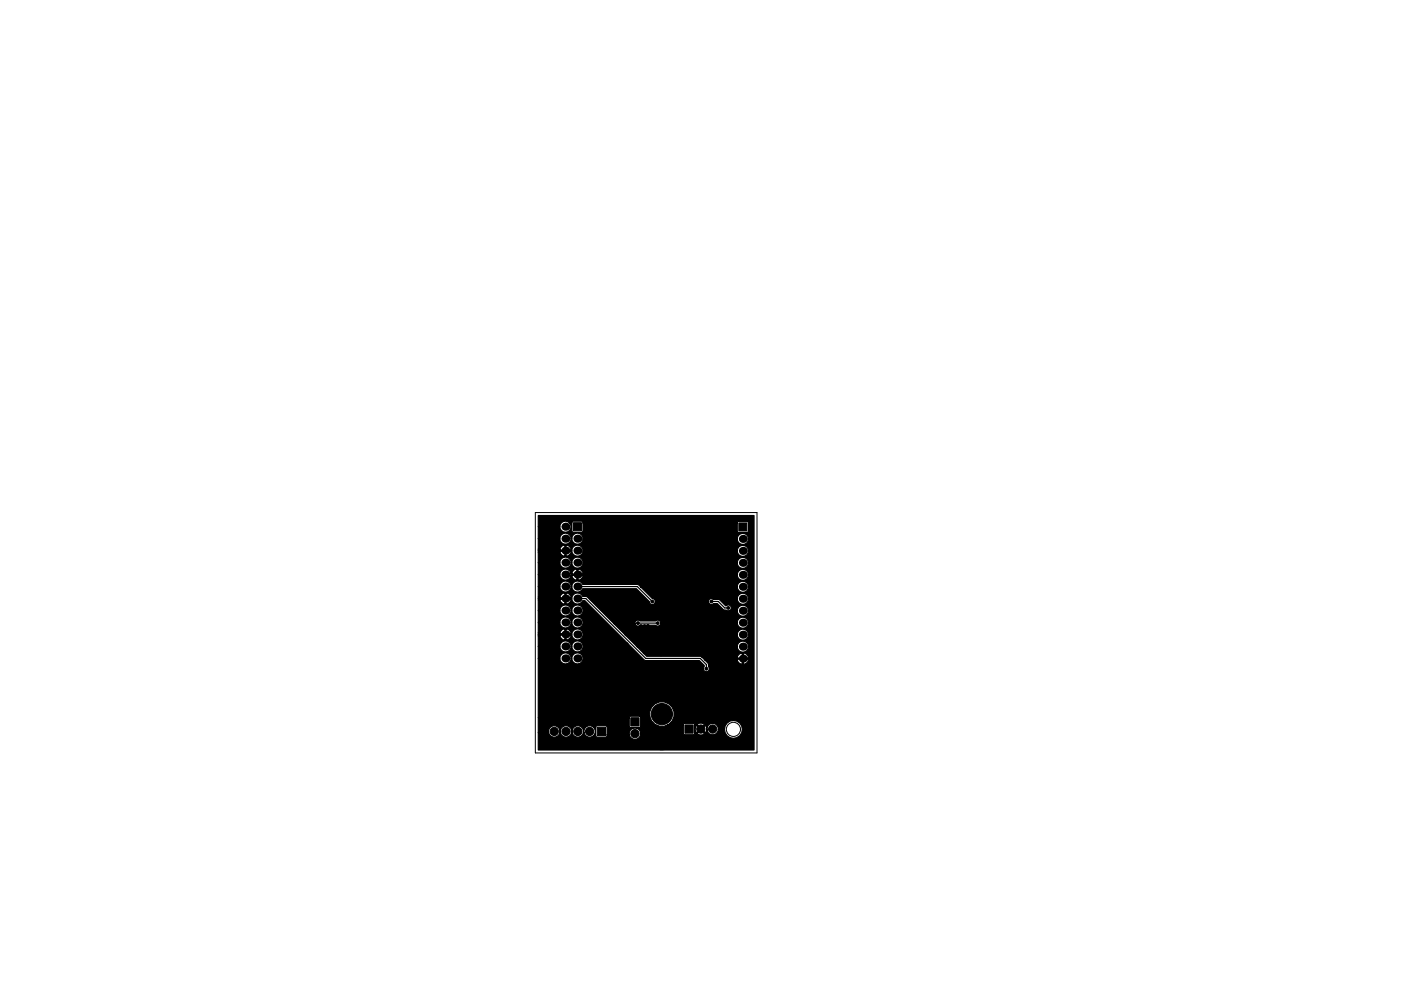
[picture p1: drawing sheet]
<svg xmlns="http://www.w3.org/2000/svg" width="297mm" height="210mm" viewBox="0 0 297 210" stroke-linecap="round" stroke-linejoin="round" font-family="sans-serif">
<g fill="none" stroke="#000" stroke-width=".21">
<path d="M113.5 108.7h47v51h-47z"/>
<circle cx="155.5" cy="154.7" r="1.5"/>
</g>
<g fill="#000" stroke="#000" stroke-width=".21">
<path d="M121.6 110.9h1.7v1.7h-1.7zM156.6 110.9h1.7v1.7h-1.7zM126.6 154.3h1.8v1.8h-1.8zM133.7 152.3h1.8v1.7h-1.8zM145.2 153.8h1.8v1.8h-1.8z"/>
<circle cx="117.9" cy="118.1" r=".3"/>
<circle cx="124.5" cy="114" r=".3"/>
<circle cx="124.5" cy="117.6" r=".3"/>
<circle cx="127.5" cy="112" r=".3"/>
<circle cx="129" cy="114" r=".3"/>
<circle cx="129" cy="117.6" r=".3"/>
<circle cx="133.1" cy="112" r=".3"/>
<circle cx="134.6" cy="117.6" r=".3"/>
<circle cx="137.2" cy="115.1" r=".3"/>
<circle cx="140.2" cy="118.1" r=".3"/>
<circle cx="145.8" cy="119.6" r=".3"/>
<circle cx="147.3" cy="119.6" r=".3"/>
<circle cx="149.4" cy="119.6" r=".3"/>
<circle cx="117.9" cy="130.3" r=".3"/>
<circle cx="117.9" cy="139.4" r=".3"/>
<circle cx="117.9" cy="133.3" r=".3"/>
<circle cx="117.9" cy="136.4" r=".3"/>
<circle cx="117.9" cy="127.2" r=".3"/>
<circle cx="117.9" cy="121.2" r=".3"/>
<circle cx="117.9" cy="124.2" r=".3"/>
<circle cx="124.5" cy="125.5" r=".3"/>
<circle cx="124.5" cy="121.2" r=".3"/>
<circle cx="129" cy="125.5" r=".3"/>
<circle cx="129" cy="121.2" r=".3"/>
<circle cx="131.6" cy="125.5" r=".3"/>
<circle cx="132.7" cy="122.2" r=".3"/>
<circle cx="132.8" cy="136.6" r=".3"/>
<circle cx="132.8" cy="134.6" r=".3"/>
<circle cx="132.8" cy="133.6" r=".3"/>
<circle cx="134" cy="122.2" r=".3"/>
<circle cx="135.1" cy="125.7" r=".3"/>
<circle cx="135.3" cy="132.2" r=".3"/>
<circle cx="135.3" cy="122.2" r=".3"/>
<circle cx="135.9" cy="132.8" r=".3"/>
<circle cx="136.5" cy="122.2" r=".3"/>
<circle cx="136.7" cy="138.4" r=".3"/>
<circle cx="136.7" cy="132.8" r=".3"/>
<circle cx="136.7" cy="135.4" r=".3"/>
<circle cx="137.4" cy="132.8" r=".3"/>
<circle cx="137.8" cy="122.2" r=".3"/>
<circle cx="138.3" cy="127.6" r=".3"/>
<circle cx="139.1" cy="122.2" r=".3"/>
<circle cx="139.4" cy="132.2" r=".3"/>
<circle cx="140.2" cy="138.8" r=".3"/>
<circle cx="140.2" cy="137.4" r=".3"/>
<circle cx="140.3" cy="133.9" r=".3"/>
<circle cx="141.6" cy="131.1" r=".3"/>
<circle cx="141.6" cy="129.2" r=".3"/>
<circle cx="141.6" cy="127.2" r=".3"/>
<circle cx="141.6" cy="125.3" r=".3"/>
<circle cx="141.6" cy="123.4" r=".3"/>
<circle cx="141.7" cy="135.4" r=".3"/>
<circle cx="142.9" cy="122.2" r=".3"/>
<circle cx="143.3" cy="135.9" r=".3"/>
<circle cx="143.3" cy="137.4" r=".3"/>
<circle cx="143.3" cy="133.9" r=".3"/>
<circle cx="144.1" cy="120.9" r=".3"/>
<circle cx="145.8" cy="121.7" r=".3"/>
<circle cx="147.3" cy="121.7" r=".3"/>
<circle cx="148.3" cy="120.6" r=".3"/>
<circle cx="149" cy="130.6" r=".3"/>
<circle cx="149" cy="129.4" r=".3"/>
<circle cx="149" cy="130" r=".3"/>
<circle cx="149" cy="128.8" r=".3"/>
<circle cx="149" cy="128.1" r=".3"/>
<circle cx="149.8" cy="128.1" r=".3"/>
<circle cx="149.9" cy="130" r=".3"/>
<circle cx="149.9" cy="128.8" r=".3"/>
<circle cx="149.9" cy="129.4" r=".3"/>
<circle cx="149.9" cy="130.6" r=".3"/>
<circle cx="150.4" cy="136.4" r=".3"/>
<circle cx="150.4" cy="120.6" r=".3"/>
<circle cx="150.8" cy="127.6" r=".3"/>
<circle cx="154.4" cy="129" r=".3"/>
<circle cx="154.4" cy="136.4" r=".3"/>
<circle cx="114.8" cy="155.2" r=".3"/>
<circle cx="114.8" cy="149.6" r=".3"/>
<circle cx="114.8" cy="152.1" r=".3"/>
<circle cx="116.3" cy="158.2" r=".3"/>
<circle cx="117.5" cy="155.2" r=".87"/>
<circle cx="117.9" cy="142.5" r=".3"/>
<circle cx="118.9" cy="145.5" r=".3"/>
<circle cx="120" cy="155.2" r=".87"/>
<circle cx="120.4" cy="158.2" r=".3"/>
<circle cx="120.9" cy="141.5" r=".3"/>
<circle cx="121.4" cy="146" r=".3"/>
<circle cx="122.5" cy="155.2" r=".87"/>
<circle cx="124.5" cy="158.2" r=".3"/>
<circle cx="124.5" cy="146" r=".3"/>
<circle cx="125" cy="155.2" r=".87"/>
<circle cx="127.5" cy="146" r=".3"/>
<circle cx="129" cy="158.2" r=".3"/>
<circle cx="130" cy="154.7" r=".3"/>
<circle cx="130" cy="149.1" r=".3"/>
<circle cx="130" cy="147.1" r=".3"/>
<circle cx="130" cy="151.1" r=".3"/>
<circle cx="134.1" cy="158.2" r=".3"/>
<circle cx="134.6" cy="155.7" r=".87"/>
<circle cx="136.7" cy="141" r=".3"/>
<circle cx="137.2" cy="154.7" r=".3"/>
<circle cx="137.2" cy="145" r=".3"/>
<circle cx="137.2" cy="151.1" r=".3"/>
<circle cx="137.2" cy="158.2" r=".3"/>
<circle cx="137.2" cy="148.1" r=".3"/>
<circle cx="139.2" cy="141" r=".3"/>
<circle cx="140.3" cy="156.8" r="2.25"/>
<circle cx="140.3" cy="151.5" r="2.25"/>
<circle cx="141.2" cy="144.5" r=".3"/>
<circle cx="142.2" cy="143.5" r=".3"/>
<circle cx="142.2" cy="148.6" r=".3"/>
<circle cx="143.3" cy="155.2" r=".3"/>
<circle cx="143.3" cy="152.6" r=".3"/>
<circle cx="143.3" cy="158.2" r=".3"/>
<circle cx="143.3" cy="150.2" r=".3"/>
<circle cx="145.8" cy="158.2" r=".3"/>
<circle cx="146.7" cy="142.6" r=".3"/>
<circle cx="146.7" cy="141.6" r=".3"/>
<circle cx="146.9" cy="142.1" r=".3"/>
<circle cx="147.4" cy="142.1" r=".3"/>
<circle cx="147.7" cy="141.6" r=".3"/>
<circle cx="147.7" cy="142.6" r=".3"/>
<circle cx="148.3" cy="158.2" r=".3"/>
<circle cx="148.6" cy="154.7" r=".87"/>
<circle cx="149.8" cy="141.9" r=".3"/>
<circle cx="151.1" cy="154.7" r=".87"/>
<circle cx="151.4" cy="158.2" r=".3"/>
<circle cx="152.9" cy="151.6" r=".3"/>
<circle cx="154.4" cy="158.2" r=".3"/>
<circle cx="156" cy="147.1" r=".3"/>
<circle cx="156" cy="142.5" r=".3"/>
<circle cx="156" cy="150.6" r=".3"/>
<circle cx="157.5" cy="158.2" r=".3"/>
<circle cx="159" cy="146.6" r=".3"/>
<circle cx="159" cy="156.7" r=".3"/>
<circle cx="159" cy="148.6" r=".3"/>
<circle cx="159" cy="151.6" r=".3"/>
<circle cx="159" cy="154.2" r=".3"/>
<circle cx="159" cy="143.5" r=".3"/>
</g>
<g fill="#000">
<circle cx="119.9" cy="111.7" r=".85"/>
<circle cx="119.9" cy="119.4" r=".85"/>
<circle cx="119.9" cy="116.8" r=".85"/>
<circle cx="119.9" cy="114.3" r=".85"/>
<circle cx="122.4" cy="116.8" r=".85"/>
<circle cx="122.4" cy="114.3" r=".85"/>
<circle cx="122.4" cy="119.4" r=".85"/>
<circle cx="157.5" cy="114.3" r=".85"/>
<circle cx="157.5" cy="119.4" r=".85"/>
<circle cx="157.5" cy="116.9" r=".85"/>
<circle cx="119.9" cy="129.5" r=".85"/>
<circle cx="119.9" cy="137.1" r=".85"/>
<circle cx="119.9" cy="124.4" r=".85"/>
<circle cx="119.9" cy="132.1" r=".85"/>
<circle cx="119.9" cy="139.7" r=".85"/>
<circle cx="119.9" cy="127" r=".85"/>
<circle cx="119.9" cy="134.6" r=".85"/>
<circle cx="119.9" cy="121.9" r=".85"/>
<circle cx="122.4" cy="137.1" r=".85"/>
<circle cx="122.4" cy="139.7" r=".85"/>
<circle cx="122.4" cy="127" r=".85"/>
<circle cx="122.4" cy="134.6" r=".85"/>
<circle cx="122.4" cy="121.9" r=".85"/>
<circle cx="122.4" cy="124.4" r=".85"/>
<circle cx="122.4" cy="129.5" r=".85"/>
<circle cx="122.4" cy="132.1" r=".85"/>
<circle cx="157.5" cy="134.7" r=".85"/>
<circle cx="157.5" cy="139.7" r=".85"/>
<circle cx="157.5" cy="132.1" r=".85"/>
<circle cx="157.5" cy="137.2" r=".85"/>
<circle cx="157.5" cy="129.6" r=".85"/>
<circle cx="157.5" cy="127" r=".85"/>
<circle cx="157.5" cy="122" r=".85"/>
<circle cx="157.5" cy="124.5" r=".85"/>
</g>
<path d="M122.4 127h1.8l12.7 12.7h11.6l1.3 1.3v.9M122.4 124.4h12.7l3.2 3.2M135.3 132.2h4.1M150.8 127.6h1.5l1.4 1.4h.7" fill="none" stroke="#000" stroke-width=".25"/>
<path d="M114.1 109.4h45.8v49.7h-45.8v-3.7h2.2l.2 .5a1.32 1.32 0 0 0 2.3-.5 1.29 1.29 0 0 0 1.3 1 1.29 1.29 0 0 0 1.2-1 1.29 1.29 0 0 0 1.3 1 1.29 1.29 0 0 0 1.2-1 1.22 1.22 0 0 0 1.8 .9 1.22 1.22 0 0 0 .2-2h.5v1.8l.2 .3h2l.2-.5h4.7l.2 .4a1.23 1.23 0 0 0 2 0 1.23 1.23 0 0 0-.7-1.8 1.23 1.23 0 0 0-1.5 1.4h-4.7v-1.6l-.2-.3h-1.9l-.3 .3h-.5a1.21 1.21 0 0 0-1.4-.2 1.21 1.21 0 0 0-.6 1.3l-.1-.4a1.23 1.23 0 0 0-1.4-1 1.23 1.23 0 0 0-1 1.4l-.1-.4a1.23 1.23 0 0 0-1.4-1 1.23 1.23 0 0 0-1 1.4l-.1-.4a1.23 1.23 0 0 0-1.4-1 1.23 1.23 0 0 0-1 1.4h-2.2v-3.1h19.3l.1 2 2 .1 .3-.4v-1.7l-.1-.3h2.1a2.58 2.58 0 0 0 3.7 1.8h3.4v1.8l.2 .3h1.9l.3-.3h.5a.94 .94 0 0 0 1.5 0l-.7-.7-.8 .7h-.5v-1.1l.1 .5 .3 .4 .7-.7h.4l.7 .7 .3-.5a1.24 1.24 0 0 0 1.3 1 1.24 1.24 0 0 0 1.2-1.2h1.3l.1 .8a1.9 1.9 0 0 0 3.1 .6 1.9 1.9 0 0 0-.6-3.1 1.9 1.9 0 0 0-2.6 1.7h-1.3v-.3a1.23 1.23 0 0 0-1.4-.9 1.23 1.23 0 0 0-1 1.4l-.1-.5-.3-.5-.7 .8h-.4l-.7-.8-.4 .6v-.7h.5l.8 .7 .7-.7a.94 .94 0 0 0-1.5 0h-.5l-.3-.3h-1.8l-.3 .3h-3.4l.3-.1a2.63 2.63 0 0 0-.5-4.6 2.63 2.63 0 0 0-3.5 2.9l-4.1-.1-.3 .4h-19.3v-12.6h4.6l.1 .4a1.2 1.2 0 0 0 1.3 .7 1.2 1.2 0 0 0 1-1.1h.1l.1 .4a1.2 1.2 0 0 0 2 .4 1.2 1.2 0 0 0-.4-1.9 1.2 1.2 0 0 0-1.7 1.1h-.1l-.1-.5a1.2 1.2 0 0 0-1.3-.7 1.2 1.2 0 0 0-1 1.2h-4.6v-2.6h4.6l.1 .5a1.2 1.2 0 0 0 1.3 .7 1.2 1.2 0 0 0 1-1.2h.1l.1 .5a1.2 1.2 0 0 0 2 .4 1.2 1.2 0 0 0-.4-2 1.2 1.2 0 0 0-1.7 1.1h-.1l-.1-.4a1.2 1.2 0 0 0-1.3-.7 1.2 1.2 0 0 0-1 1.1h-4.6v-2.2h4.6l.4 .7 .5 .2 .2-.1v-1h.2v1a.9 .9 0 0 0 1-1h-2.2l-.1 .2h-4.6v-.3h7.1l.1 .5a1.2 1.2 0 0 0 2 .4 1.2 1.2 0 0 0-.4-2 1.2 1.2 0 0 0-1.7 1.1h-7.1v-.3h4.6l.1 .2h1v-1h.2v1h1l.1-.2a1.27 1.27 0 0 0-1.2-.8 1.27 1.27 0 0 0-1.2 .8h-4.6v-2.2h4.6l.1 .4a1.2 1.2 0 0 0 1.3 .7 1.2 1.2 0 0 0 1-1.1h.1l.1 .4a1.2 1.2 0 0 0 2 .4 1.2 1.2 0 0 0-.4-1.9 1.2 1.2 0 0 0-1.7 1.1h-.1l-.1-.5a1.2 1.2 0 0 0-1.3-.7 1.2 1.2 0 0 0-1 1.2h-4.6v-2.6h4.6l.1 .5a1.2 1.2 0 0 0 1.3 .7 1.2 1.2 0 0 0 1-1.2h.1l.1 .5a1.2 1.2 0 0 0 2 .4 1.2 1.2 0 0 0-.4-2 1.2 1.2 0 0 0-1.7 1.1h-.1l-.1-.4a1.2 1.2 0 0 0-1.3-.7 1.2 1.2 0 0 0-1 1.1h-4.6v-2.2h4.6l.4 .7 .5 .2 .2-.1v-1h.2v1a.9 .9 0 0 0 1-1h-2.2l-.1 .2h-4.6v-.3h7.1l.1 .4a1.21 1.21 0 0 0 1.1 .8 1.21 1.21 0 0 0 1.1-.8h.5l12.7 12.7h11.6l1 1.1-.1 .3a.64 .64 0 0 0 .2 .9 .64 .64 0 0 0 .8-.1 .64 .64 0 0 0 0-.8v-.7l-.7-.7h6.8l.5 .6 .4 .2h.2v-1h.2v1a.9 .9 0 0 0 1-1h-2.2l-.1 .2h-6.8l-.7-.7h7.5l.1 .2h1v-1h.2v1h1l.1-.2a1.27 1.27 0 0 0-1.2-.8 1.27 1.27 0 0 0-1.2 .8h-7.5l-.3-.2h-11.4l-2-2h21.2l.1 .4a1.2 1.2 0 0 0 1.9 .4 1.2 1.2 0 0 0-.3-1.9 1.2 1.2 0 0 0-1.7 1.1h-21.2l-2.6-2.5h23.8l.1 .4a1.2 1.2 0 0 0 1.9 .4 1.2 1.2 0 0 0-.3-2 1.2 1.2 0 0 0-1.7 1.2h-23.8l-2.3-2.4h4.4l.1 .3a.62 .62 0 0 0 1 .1h3.4a.63 .63 0 0 0 .7 0 .63 .63 0 0 0 .3-.6h16.2l.1 .5a1.2 1.2 0 0 0 1.9 .4 1.2 1.2 0 0 0-.3-2 1.2 1.2 0 0 0-1.7 1.1h-16.2a.63 .63 0 0 0-1.1-.4h-3.4a.64 .64 0 0 0-.7 0 .64 .64 0 0 0-.3 .6h-4.4l-5.7-5.6-1-.2-.2-.3a1.21 1.21 0 0 0-1.3-.3 1.21 1.21 0 0 0-.8 1.1h-7.1v-.3h4.6l.1 .2h1v-1h.2v1h1l.1-.2a1.27 1.27 0 0 0-1.2-.8 1.27 1.27 0 0 0-1.2 .8h-4.6v-2.3h4.6l.1 .5a1.2 1.2 0 0 0 1.3 .7 1.2 1.2 0 0 0 1-1.2h.1l.1 .5a1.21 1.21 0 0 0 1.1 .7 1.21 1.21 0 0 0 1.1-.7h11.4l2.8 2.7a.63 .63 0 0 0 .6 .7 .63 .63 0 0 0 .6-.6h11.3l.1 .3a.62 .62 0 0 0 1 .1h.8l1.4 1.3 .8 .2h2a1.2 1.2 0 0 0 1.7 1.1 1.2 1.2 0 0 0 .3-2 1.2 1.2 0 0 0-1.9 .4l-.1 .5h-1.7a.67 .67 0 0 0 .3-1 .67 .67 0 0 0-1.1-.1l-1.3-1.3-1.4-.2h5.2l.1 .5a1.2 1.2 0 0 0 1.9 .4 1.2 1.2 0 0 0-.3-2 1.2 1.2 0 0 0-1.7 1.1h-5.3a.64 .64 0 0 0-.8 .7h-11.3l-.1-.4-.5-.3-2.5-2.5h20.5a1.2 1.2 0 0 0 1.7 1.1 1.2 1.2 0 0 0 .3-1.9 1.2 1.2 0 0 0-1.9 .3l-.1 .5h-20.5l-.7-.5h-11.6a1.2 1.2 0 0 0-1.3-.7 1.2 1.2 0 0 0-1 1.1h-.1l-.1-.4a1.2 1.2 0 0 0-1.3-.7 1.2 1.2 0 0 0-1 1.1h-4.6v-2.5h4.6l.1 .5a1.2 1.2 0 0 0 1.1 .7 1.2 1.2 0 0 0 1.1-.9h.2l.5 .7 .4 .2 .2-.1v-1h.3v1a.9 .9 0 0 0 1-1h-2.3l-.1 .2h-.2l.1-.2h35.2l.1 .4a1.2 1.2 0 0 0 1.9 .4 1.2 1.2 0 0 0-.3-2 1.2 1.2 0 0 0-1.7 1.2h-35.2l-.1-.4h.2l.1 .2h1v-1h.3v1h1a1.15 1.15 0 0 0-.7-1 1.15 1.15 0 0 0-1.2 .1l-.5 .7-.2-.1a1.2 1.2 0 0 0-1.3-.7 1.2 1.2 0 0 0-1 1.1h-4.6v-2.5h4.6l.1 .4a1.2 1.2 0 0 0 1.3 .7 1.2 1.2 0 0 0 1-1.1h.1l.1 .4a1.2 1.2 0 0 0 1.3 .7 1.2 1.2 0 0 0 1-1.1h32.7l.1 .5a1.2 1.2 0 0 0 1.9 .4 1.2 1.2 0 0 0-.3-2 1.2 1.2 0 0 0-1.7 1.1h-32.7a1.2 1.2 0 0 0-1.2-1.2 1.2 1.2 0 0 0-1.2 1.2h-.1l-.1-.5a1.2 1.2 0 0 0-1.3-.7 1.2 1.2 0 0 0-1 1.2h-4.6v-2.3h4.6l.4 .7 .5 .2h.2v-1h.2v1a.9 .9 0 0 0 1-1h-2.2l-.1 .1h-4.6v-.3h7.1l.1 .5a1.2 1.2 0 0 0 1.3 .7 1.2 1.2 0 0 0 1-1.1h32.7l.1 .4a1.2 1.2 0 0 0 1.9 .4 1.2 1.2 0 0 0-.3-1.9 1.2 1.2 0 0 0-1.7 1.1l-32.7-.1a1.2 1.2 0 0 0-1.2-1.1 1.2 1.2 0 0 0-1.2 1.1h-7.1v-.3h4.6l.1 .2h1v-1h.2v1h1l.1-.2a1.27 1.27 0 0 0-1.2-.8 1.27 1.27 0 0 0-1.2 .8h-4.6v-2.2h4.6l.1 .4a1.2 1.2 0 0 0 1.3 .7 1.2 1.2 0 0 0 1-1.1h.1l.1 .4a1.2 1.2 0 0 0 1.3 .7 1.2 1.2 0 0 0 1-1.1h32.7l.1 .5a1.2 1.2 0 0 0 1.9 .4 1.2 1.2 0 0 0-.3-2 1.2 1.2 0 0 0-1.7 1.1h-32.7a1.2 1.2 0 0 0-1.2-1.2 1.2 1.2 0 0 0-1.2 1.2h-.1l-.1-.5a1.2 1.2 0 0 0-1.3-.7 1.2 1.2 0 0 0-1 1.2h-4.6v-2.6h4.6l.1 .5a1.19 1.19 0 0 0 1.7 .5 1.19 1.19 0 0 0 .2-1.8h.5v1.7l.4 .3 1.9-.1 .1-1.9h32.7l.1 2 1.9 .1 .4-.4v-1.7l-.4-.3h-1.7l-.3 .3h-32.7l-.1-.2-.2-.1h-1.7l-.4 .3h-.5l-.3-.2a1.2 1.2 0 0 0-1.7 1h-4.6z" fill="#000" stroke="#000" stroke-width=".25"/>
</svg>
